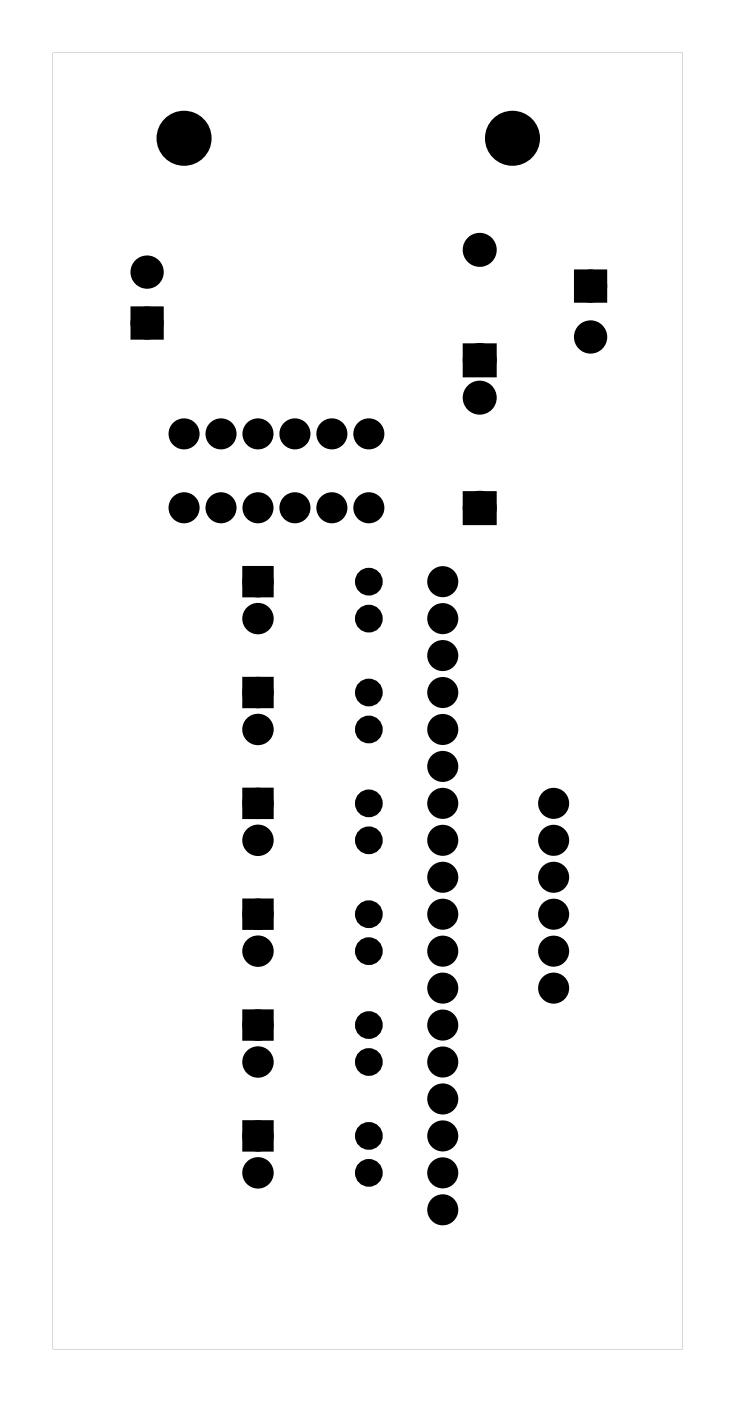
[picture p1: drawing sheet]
<svg xmlns="http://www.w3.org/2000/svg" width="50mm" height="96mm" viewBox="0 0 50 96" stroke-linecap="round" stroke-linejoin="round" font-family="sans-serif">
<g fill="#000">
<path d="M39.8 18.9h1.6v1.5h-1.6zM9.3 21.4h1.6v1.6h-1.6zM17 39.3h1.4v1.4h-1.4zM32.2 24h1.6v1.6h-1.6zM32.2 34.1h1.6v1.6h-1.6zM17 46.9h1.4v1.4h-1.4zM17 54.5h1.4v1.4h-1.4zM17 77.4h1.4v1.4h-1.4zM17 69.8h1.4v1.4h-1.4zM17 62.1h1.4v1.4h-1.4z"/>
<path d="M3.6 3.6h43.3v89.1h-43.3zM3.6 3.6v89.1h43.3v-89.1z"/>
</g>
<g fill="none" stroke="#000" stroke-width=".76" stroke-linecap="butt">
<path d="M39.8 18.9h1.6v1.5h-1.6zM9.3 21.4h1.6v1.6h-1.6zM17 39.3h1.4v1.4h-1.4zM32.2 24h1.6v1.6h-1.6zM32.2 34.1h1.6v1.6h-1.6zM17 46.9h1.4v1.4h-1.4zM17 54.5h1.4v1.4h-1.4zM17 77.4h1.4v1.4h-1.4zM17 69.8h1.4v1.4h-1.4zM17 62.1h1.4v1.4h-1.4z"/>
<circle cx="10.1" cy="18.7" r=".76"/>
<circle cx="33" cy="17.2" r=".79"/>
<circle cx="40.6" cy="19.7" r=".76"/>
<circle cx="10.1" cy="22.2" r=".76"/>
<circle cx="17.7" cy="40" r=".7"/>
<circle cx="33" cy="27.3" r=".79"/>
<circle cx="33" cy="34.9" r=".79"/>
<circle cx="33" cy="24.7" r=".79"/>
<circle cx="40.6" cy="23.2" r=".76"/>
<circle cx="17.7" cy="47.6" r=".7"/>
<circle cx="17.7" cy="55.2" r=".7"/>
<circle cx="17.7" cy="50.1" r=".7"/>
<circle cx="17.7" cy="57.8" r=".7"/>
<circle cx="17.7" cy="42.5" r=".7"/>
<circle cx="17.7" cy="78.1" r=".7"/>
<circle cx="17.7" cy="70.5" r=".7"/>
<circle cx="17.7" cy="62.8" r=".7"/>
<circle cx="17.7" cy="65.4" r=".7"/>
<circle cx="17.7" cy="73" r=".7"/>
<circle cx="17.7" cy="80.6" r=".7"/>
</g>
<g fill="#000">
<circle cx="10.1" cy="18.7" r=".76"/>
<circle cx="12.7" cy="9.5" r="1.27"/>
<circle cx="33" cy="17.2" r=".79"/>
<circle cx="35.2" cy="9.5" r="1.27"/>
<circle cx="40.6" cy="19.7" r=".76"/>
<circle cx="10.1" cy="22.2" r=".76"/>
<circle cx="12.7" cy="34.9" r=".72"/>
<circle cx="12.7" cy="29.8" r=".72"/>
<circle cx="15.2" cy="34.9" r=".72"/>
<circle cx="15.2" cy="29.8" r=".72"/>
<circle cx="17.7" cy="40" r=".7"/>
<circle cx="17.7" cy="34.9" r=".72"/>
<circle cx="17.7" cy="29.8" r=".72"/>
<circle cx="20.3" cy="34.9" r=".72"/>
<circle cx="20.3" cy="29.8" r=".72"/>
<circle cx="22.8" cy="34.9" r=".72"/>
<circle cx="22.8" cy="29.8" r=".72"/>
<circle cx="25.4" cy="34.9" r=".72"/>
<circle cx="25.4" cy="29.8" r=".72"/>
<circle cx="25.4" cy="40" r=".59"/>
<circle cx="30.4" cy="40" r=".72"/>
<circle cx="33" cy="27.3" r=".79"/>
<circle cx="33" cy="24.7" r=".79"/>
<circle cx="33" cy="34.9" r=".79"/>
<circle cx="40.6" cy="23.2" r=".76"/>
<circle cx="17.7" cy="47.6" r=".7"/>
<circle cx="17.7" cy="57.8" r=".7"/>
<circle cx="17.7" cy="42.5" r=".7"/>
<circle cx="17.7" cy="50.1" r=".7"/>
<circle cx="17.7" cy="55.2" r=".7"/>
<circle cx="25.4" cy="55.2" r=".59"/>
<circle cx="25.4" cy="47.6" r=".59"/>
<circle cx="25.4" cy="42.5" r=".59"/>
<circle cx="25.4" cy="57.8" r=".59"/>
<circle cx="25.4" cy="50.1" r=".59"/>
<circle cx="30.4" cy="55.2" r=".72"/>
<circle cx="30.4" cy="47.6" r=".72"/>
<circle cx="30.4" cy="42.5" r=".72"/>
<circle cx="30.4" cy="50.1" r=".72"/>
<circle cx="30.4" cy="45.1" r=".72"/>
<circle cx="30.4" cy="52.7" r=".72"/>
<circle cx="30.4" cy="57.8" r=".72"/>
<circle cx="38.1" cy="55.2" r=".72"/>
<circle cx="38.1" cy="57.8" r=".72"/>
<circle cx="17.7" cy="73" r=".7"/>
<circle cx="17.7" cy="65.4" r=".7"/>
<circle cx="17.7" cy="78.1" r=".7"/>
<circle cx="17.7" cy="62.8" r=".7"/>
<circle cx="17.7" cy="70.5" r=".7"/>
<circle cx="25.4" cy="65.4" r=".59"/>
<circle cx="25.4" cy="78.1" r=".59"/>
<circle cx="25.4" cy="73" r=".59"/>
<circle cx="25.4" cy="62.8" r=".59"/>
<circle cx="25.4" cy="70.5" r=".59"/>
<circle cx="30.4" cy="67.9" r=".72"/>
<circle cx="30.4" cy="60.3" r=".72"/>
<circle cx="30.4" cy="70.5" r=".72"/>
<circle cx="30.4" cy="75.5" r=".72"/>
<circle cx="30.4" cy="62.8" r=".72"/>
<circle cx="30.4" cy="65.4" r=".72"/>
<circle cx="30.4" cy="78.1" r=".72"/>
<circle cx="30.4" cy="73" r=".72"/>
<circle cx="38.1" cy="67.9" r=".72"/>
<circle cx="38.1" cy="60.3" r=".72"/>
<circle cx="38.1" cy="62.8" r=".72"/>
<circle cx="38.1" cy="65.4" r=".72"/>
<circle cx="17.7" cy="80.6" r=".7"/>
<circle cx="25.4" cy="80.6" r=".59"/>
<circle cx="30.4" cy="80.6" r=".72"/>
<circle cx="30.4" cy="83.2" r=".72"/>
</g>
<g fill="none" stroke="#000" stroke-width=".69" stroke-linecap="butt">
<circle cx="12.7" cy="29.8" r=".72"/>
<circle cx="12.7" cy="34.9" r=".72"/>
<circle cx="15.2" cy="29.8" r=".72"/>
<circle cx="15.2" cy="34.9" r=".72"/>
<circle cx="17.7" cy="29.8" r=".72"/>
<circle cx="17.7" cy="34.9" r=".72"/>
<circle cx="20.3" cy="34.9" r=".72"/>
<circle cx="20.3" cy="29.8" r=".72"/>
<circle cx="22.8" cy="29.8" r=".72"/>
<circle cx="22.8" cy="34.9" r=".72"/>
<circle cx="25.4" cy="29.8" r=".72"/>
<circle cx="25.4" cy="34.9" r=".72"/>
<circle cx="30.4" cy="40" r=".72"/>
<circle cx="30.4" cy="55.2" r=".72"/>
<circle cx="30.4" cy="52.7" r=".72"/>
<circle cx="30.4" cy="50.1" r=".72"/>
<circle cx="30.4" cy="57.8" r=".72"/>
<circle cx="30.4" cy="47.6" r=".72"/>
<circle cx="30.4" cy="45.1" r=".72"/>
<circle cx="30.4" cy="42.5" r=".72"/>
<circle cx="38.1" cy="55.2" r=".72"/>
<circle cx="38.1" cy="57.8" r=".72"/>
<circle cx="30.4" cy="70.5" r=".72"/>
<circle cx="30.4" cy="67.9" r=".72"/>
<circle cx="30.4" cy="65.4" r=".72"/>
<circle cx="30.4" cy="62.8" r=".72"/>
<circle cx="30.4" cy="60.3" r=".72"/>
<circle cx="30.4" cy="73" r=".72"/>
<circle cx="30.4" cy="75.5" r=".72"/>
<circle cx="30.4" cy="78.1" r=".72"/>
<circle cx="38.1" cy="67.9" r=".72"/>
<circle cx="38.1" cy="65.4" r=".72"/>
<circle cx="38.1" cy="62.8" r=".72"/>
<circle cx="38.1" cy="60.3" r=".72"/>
<circle cx="30.4" cy="83.2" r=".72"/>
<circle cx="30.4" cy="80.6" r=".72"/>
</g>
<g fill="none" stroke="#000" stroke-width="1.2" stroke-linecap="butt">
<circle cx="12.7" cy="9.5" r="1.27"/>
<circle cx="35.2" cy="9.5" r="1.27"/>
</g>
<g fill="none" stroke="#000" stroke-width=".73" stroke-linecap="butt">
<circle cx="25.4" cy="40" r=".59"/>
<circle cx="25.4" cy="57.8" r=".59"/>
<circle cx="25.4" cy="42.5" r=".59"/>
<circle cx="25.4" cy="50.1" r=".59"/>
<circle cx="25.4" cy="47.6" r=".59"/>
<circle cx="25.4" cy="55.2" r=".59"/>
<circle cx="25.4" cy="65.4" r=".59"/>
<circle cx="25.4" cy="73" r=".59"/>
<circle cx="25.4" cy="78.1" r=".59"/>
<circle cx="25.4" cy="70.5" r=".59"/>
<circle cx="25.4" cy="62.8" r=".59"/>
<circle cx="25.4" cy="80.6" r=".59"/>
</g>
</svg>
